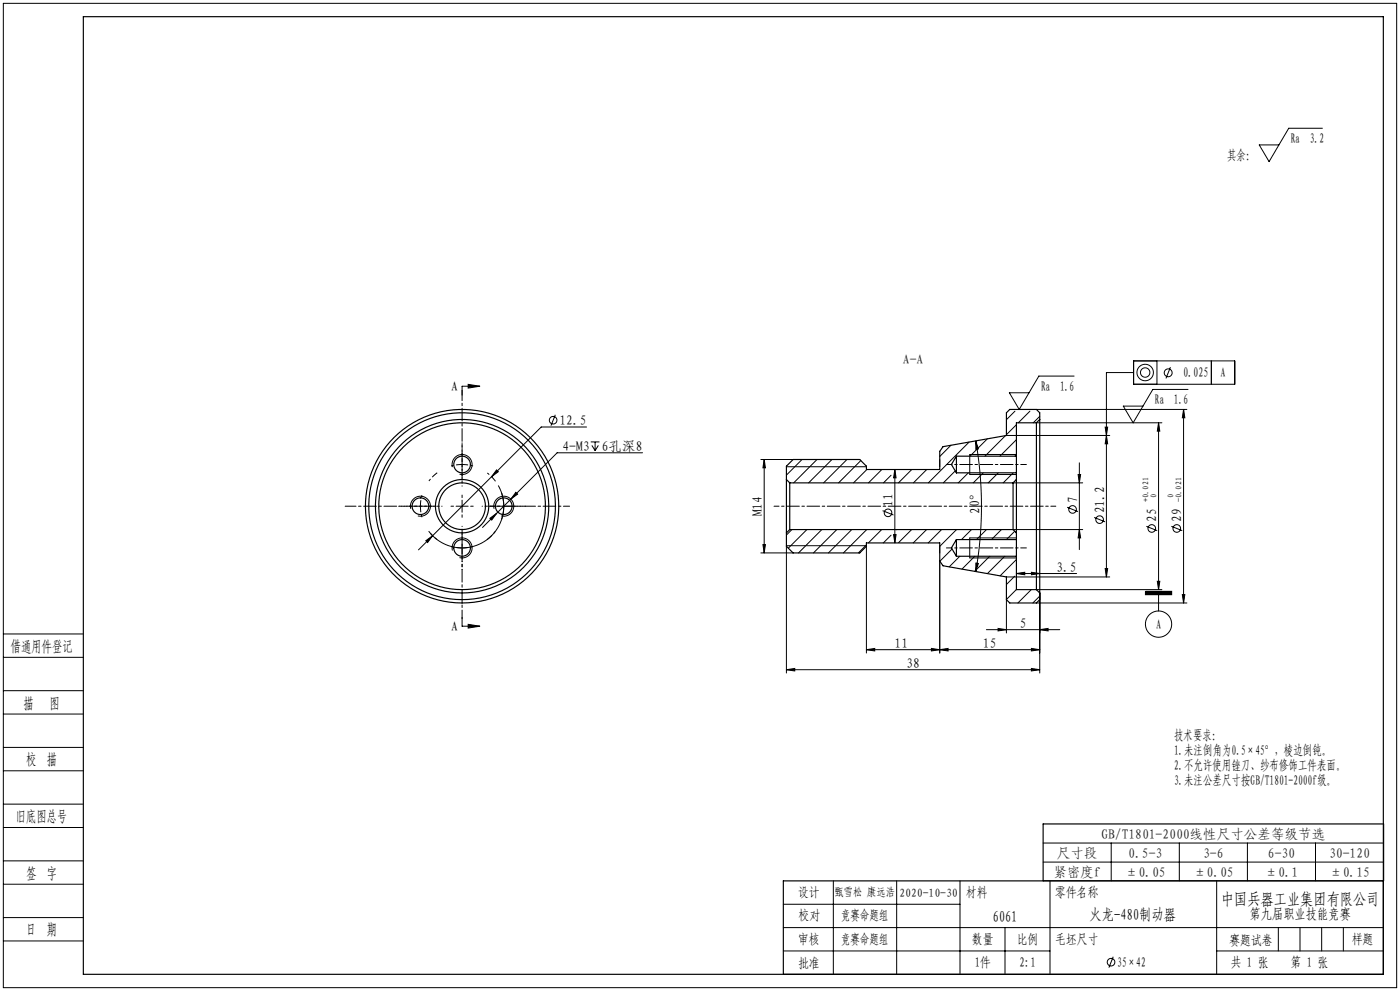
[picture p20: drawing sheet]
<svg xmlns="http://www.w3.org/2000/svg" width="420mm" height="297mm" viewBox="0 0 420 297" stroke-linecap="round" stroke-linejoin="round" font-family="sans-serif">
<defs><g id="words">
<text font-size="4.9" x="366.3" y="271.1">中国兵器工业集团有限公司</text>
<g font-size="4.7">
<text x="3.2" y="195.3">借通用件登记</text>
<text x="7.1" y="212.3">描</text>
<text x="14.8" y="212.3">图</text>
<text x="7.9" y="229.3">校 描</text>
<text x="4.7" y="246.3">旧底图总号</text>
<text x="7.9" y="263.3">签 字</text>
<text x="326.8" y="275.8">火龙-480制动器</text>
<text x="7.9" y="280.2">日 期</text>
<text x="297.8" y="276.2">6061</text>
</g>
<text font-size="4.2" x="374.8" y="275.5">第九届职业技能竞赛</text>
<g font-size="4.1">
<text x="368.1" y="47.9">其余：</text>
<text x="387.3" y="42.9">Ra 3.2</text>
<text x="354.9" y="113.1">0.025</text>
<text x="366.1" y="113.1">A</text>
<text x="135.4" y="117.2">A</text>
<text x="312.3" y="117.1">Ra 1.6</text>
<text x="346.5" y="121.1">Ra 1.6</text>
<text x="167.8" y="127.4">12.5</text>
<text x="168.7" y="135.1">4-M3</text>
<text x="180.5" y="135.1">6孔深8</text>
<text x="228.7" y="154.8" transform="rotate(-90 228.7 154.8)">M14</text>
<text x="267.9" y="151.8" transform="rotate(-90 267.9 151.8)">11</text>
<text x="293.9" y="154" transform="rotate(-91 293.9 154)">20°</text>
<text x="323.2" y="150.8" transform="rotate(-90 323.2 150.8)">7</text>
<text x="331.3" y="153.8" transform="rotate(-90 331.3 153.8)">21.2</text>
<text x="347" y="156.5" transform="rotate(-90 347 156.5)">25</text>
<text x="354.5" y="156.5" transform="rotate(-90 354.5 156.5)">29</text>
<text x="316.9" y="171.3">3.5</text>
<text x="135.4" y="189.1">A</text>
<text x="305.9" y="188.1">5</text>
<text x="346.8" y="188.5">A</text>
<text x="268.4" y="194.1">11</text>
<text x="294.9" y="194.1">15</text>
<text x="271.9" y="200.1">38</text>
<text x="352.2" y="221.9">技术要求：</text>
<text x="352.2" y="226.4">1.未注倒角为0.5×45°，棱边倒钝。</text>
<text x="352.2" y="230.9">2.不允许使用锉刀、纱布修饰工件表面。</text>
<text x="352.2" y="235.4">3.未注公差尺寸按GB/T1801-2000f级。</text>
<text x="239.4" y="268.7">设计</text>
<text x="289.8" y="268.8">材料</text>
<text x="316.6" y="268.8">零件名称</text>
<text x="239.5" y="275.8">校对</text>
<text x="252.3" y="275.7">竞赛命题组</text>
<text x="239.4" y="282.8">审核</text>
<text x="252.3" y="282.8">竞赛命题组</text>
<text x="291.6" y="282.9">数量</text>
<text x="305.1" y="282.9">比例</text>
<text x="316.6" y="282.9">毛坯尺寸</text>
<text x="368.8" y="283.2">赛题试卷</text>
<text x="405.5" y="283">样题</text>
<text x="239.4" y="290.1">批准</text>
<text x="292.4" y="289.8">1件</text>
<text x="305.9" y="289.8">2:1</text>
<text x="335.2" y="289.8">35×42</text>
<text x="369.2" y="289.9">共 1 张</text>
<text x="387.1" y="289.9">第 1 张</text>
</g>
<g font-size="4.1" fill="#191924">
<text x="270.9" y="109">A-A</text>
<text x="330.4" y="251.5">GB/T1801-2000线性尺寸公差等级节选</text>
<text x="317" y="257.2">尺寸段</text>
<text x="338.5" y="257.2">0.5-3</text>
<text x="361" y="257.2">3-6</text>
<text x="380.4" y="257.2">6-30</text>
<text x="398.8" y="257.2">30-120</text>
<text x="316" y="262.9">紧密度f</text>
<text x="337.5" y="262.9">±0.05</text>
<text x="357.9" y="262.9">±0.05</text>
<text x="379.4" y="262.9">±0.1</text>
<text x="398.8" y="262.9">±0.15</text>
</g>
<g font-size="3.5">
<text x="250.4" y="268.6">甄雪松 康远浩</text>
<text x="269.8" y="268.8">2020-10-30</text>
</g>
<g font-size="2.4">
<text x="347" y="149.2" transform="rotate(-90 347 149.2)">0</text>
<text x="352.1" y="149.2" transform="rotate(-90 352.1 149.2)">0</text>
<text x="344.6" y="150.4" transform="rotate(-90 344.6 150.4)">+0.021</text>
<text x="354.5" y="150.4" transform="rotate(-90 354.5 150.4)">-0.021</text>
</g>
</g></defs>
<g fill="none" stroke="#000" stroke-width=".3">
<path d="M1 1h418v295h-418zM396.7 38.4h-10.1l-5.9 10-2.9-5h5.9M140.4 115.2l3.5 .6-3.5 .5zM143.9 115.8h-5.3v2.6M322.2 112.7h-10.5l-5.9 10-3-5h5.9M340.1 108.2h30.3v7h-30.3zM340.1 111.7h-8.2v61.2M347.1 108.2v7M351.1 110l-1.3 3.4M356.4 116.7h-10.6l-5.9 10-2.9-5h5.9M363.4 108.2v7M135.7 140a3 3 0 0 1 2.7-3.8 3 3 0 0 1 3.2 3.3 3 3 0 0 1-3.7 2.6"/>
<path d="M166.6 124.3l-1.3 3.3M176 128h-13.6l-36.9 36.8M177.2 132.4h2.6M177.6 133.5l.9 1.5M178.5 132.4v2.6M179.5 133.5l-1 1.5M192.8 135.7h-25.7l-22.3 22.4M228.3 137.7h9.6M229.3 137.7v28M229.3 137.7l.3 2.5h-.7zM235.9 139.9h24M240.6 137.7l-4.7 4.7"/>
<path d="M245.1 137.7l-7 7M249.6 137.7l-7 7M254.1 137.7l-7 7M258.2 138l-6.6 6.7M281.9 137.7v2.2M285.3 133.4l-3.4 3.4M290.7 132.5l-12.2 12.2M292.7 132.1l.8 2.4-.7 .2zM292.7 132.1a112.7 112.7 0 0 1 0 39.2M296.2 131.5l-5.2 5.2M301.6 130.6l-6.1 6.1M301.9 130.5h31"/>
<path d="M304.5 123.2l-2.6 2.6M304.9 136.2h-14v.5v5.5h14M304.9 127.3l-3 3M304.9 131.8l-4.9 4.9M304.9 136.3l-.4 .4M309 123.2l-3.5 3.5M310.9 122.7h45.2M310.9 126.7h37.7M311.9 124.8l-1.9 1.9M323.8 138.7v26M331.5 128h.8l-.4 2.5zM331.9 130.5l.4 2.5h-.8z"/>
<path d="M347.6 126.7l.3 2.5h-.7zM347.6 126.7v50M355.1 122.7l.3 2.5h-.7zM355.1 122.7v58M123.2 152.5a3 3 0 0 1 2.7-3.8 3 3 0 0 1 3.2 3.3 3 3 0 0 1-3.7 2.6M147 155.3l2-1.5-1.5 2.1zM147.1 151.7h8M148.2 152.5a3 3 0 0 1 2.7-3.8 3 3 0 0 1 3.2 3.3 3 3 0 0 1-3.7 2.6M149 140.8l.5 .6-2 1.5zM149.5 145.5a12.5 12.5 0 0 1-3.7 16.4 12.5 12.5 0 0 1-16.7-2.1M150.5 147.8a12.5 12.5 0 0 1 0 7.8M154.8 147.6l.5 .5-2.1 1.5z"/>
<path d="M237.6 158.7l-1.7 1.7M242.1 158.7l-5.6 5.6M246.6 158.7l-7 7M251 158.7l-7 7M255.5 158.7l-7 7M260 158.7l-7 7M260.1 140.7l-4 4M264.5 158.7l-4 4M264.6 140.7l-4 4M264.8 153l3.2 1.3M267.3 142.4l-2.3 2.3M268.4 140.7v22"/>
<path d="M268.4 140.7l.4 2.5h-.7zM269 158.7l-.1 .1M273.5 158.7l-3.9 3.9M273.5 140.7l-4 4M278 158.7l-4 4M278 140.7l-4 4M282.5 158.7l-4 4M286.6 141.1l-3.6 3.6M287 158.7l-5.1 5.1M290.5 141.7l-3 3M291.5 158.7l-3 3M295 141.7l-3 3"/>
<path d="M295.9 158.7l-3 3M299.5 141.7l-3 3M300.4 158.7l-3 3M303.9 144.7h20.9M303.9 158.7h20.9M304 141.7l-3 3M304.4 159.2l-2.5 2.5M320.1 152l3.3 1.3M323.4 142.2h.8l-.4 2.5zM323.8 158.7l.4 2.5h-.8zM328.3 155.1l3.2 1.3M343.9 157.7l3.3 1.3"/>
<path d="M351.4 157.7l3.3 1.3M127.8 162.1l2-1.5-1.5 2zM135.7 165a3 3 0 0 1 2.7-3.8 3 3 0 0 1 3.2 3.3 3 3 0 0 1-3.7 2.6M228.3 165.7h9.6M228.9 163.2h.7l-.3 2.5zM235.9 163.7v38M235.9 163.5h24M259.9 163.3l-2.4 2.4M259.9 163.7v32M267.3 160.4l-2.3 2.3M268.1 160.2h.7l-.4 2.5zM281.9 168.2v27.5"/>
<path d="M281.9 163.5v2.2M285.6 164.5l-3.6 3.7M287.9 166.7l-3.1 3.2M292.4 166.7l-3.8 3.9M292.8 168.8l.7 .1-.8 2.4zM296.9 166.7l-4.5 4.5M301.4 166.7l-5.2 5.2M301.9 172.9h31M304.4 172.7l-2.5 2.5M304.9 171.9l2.5-.4v.8zM304.9 171.9h18.1M304.9 161.2h-14v.5v5.5h14"/>
<path d="M304.9 176.7l-3 3v10M304.9 167.7l-4.9 4.9M309.4 176.7l-4 4M309.4 171.5l2.5 .4-2.5 .4zM310.9 176.7h37.7M311.9 177.7v24M311.9 178.7l-2 2M331.5 170.4h.8l-.4 2.5zM343.6 177.2h7.9v1h-7.9zM347.2 174.2h.7l-.3 2.5zM347.6 178.2v4.9M354.7 178.2h.7l-.3 2.5z"/>
<path d="M1 197h24M1 190h24M138.6 185v2.7h5.3M140.4 187.1l3.5 .6-3.5 .5zM259.9 194.7l2.5-.4v.8zM259.9 194.7h52M279.4 194.3l2.5 .4-2.5 .4zM281.9 194.7l2.5-.4v.8zM295.9 188.7h22M299.4 188.3l2.5 .4-2.5 .4zM309.4 194.3l2.5 .4-2.5 .4zM310.9 180.7h45.2"/>
<path d="M311.9 188.7l2.5-.4v.8zM1 214h24M1 207h24M235.9 200.7l2.5-.4v.8zM235.9 200.7h76M309.4 200.3l2.5 .4-2.5 .4zM1 231h24M1 224h24M1 258h24M1 248h24M1 241h24M312.9 258.4h102.2"/>
<path d="M312.9 252.7h102.2M333.4 252.7v11.3M353.8 252.7v11.3M374.2 252.7v11.3M394.7 252.7v11.3M1 275h24M1 265h24M235 271h53M235 278h180M250 264v28M269 264v28M288 264v28"/>
<path d="M301.5 278v14M315 264v28M365 264v28M383.5 278v7M390 278v7M396.5 278v7M403 278v7M1 282h24M235 285h80M334 286.7l-1.3 3.3M365 285h50"/>
<circle cx="343.6" cy="111.6" r="2.47"/>
<circle cx="343.6" cy="111.6" r="1.41"/>
<circle cx="350.5" cy="111.7" r="1.18"/>
<circle cx="165.9" cy="125.9" r="1.14"/>
<circle cx="266.4" cy="153.7" r="1.14"/>
<circle cx="321.8" cy="152.7" r="1.14"/>
<circle cx="329.9" cy="155.7" r="1.14"/>
<circle cx="345.5" cy="158.4" r="1.14"/>
<circle cx="353" cy="158.4" r="1.14"/>
<circle cx="347.6" cy="187" r="3.9"/>
<circle cx="333.3" cy="288.4" r="1.14"/>
</g>
<path d="M138.6 139.2l-2 .2-1.9 .4M138.6 139.2l2 .2 2 .4M126.1 151.7l.2 2 .5 1.9M126.1 151.7l.2-2 .5-1.9M138.6 164.2l2-.1 2-.5M138.6 164.2l-2-.1-1.9-.5" fill="none" stroke="#000" stroke-width=".3" stroke-dasharray="3.8 .8 .8 .8" stroke-dashoffset="2" stroke-linecap="butt"/>
<path d="M128.6 159.2l2.6 2.5M131.2 141.7l-2.6 2.5M148.7 144.2l-2.6-2.5M146.1 161.7l2.6-2.5" fill="none" stroke="#000" stroke-width=".3" stroke-dasharray="3.8 .8 .8 .8" stroke-dashoffset="1.8" stroke-linecap="butt"/>
<g fill="none" stroke="#000" stroke-width=".35">
<path d="M25 5h390v287h-390zM286.9 136.7v5M286.9 136.7h18M286.9 136.7l-1.5 2.5 1.5 2.5M304.9 136.7v5M310.9 126.7v50M310.9 126.7h-6v10M311.9 125.7v52M311.9 125.7v-2l-1-1h-8l-1 1v6.8l-19 3.4-1 1.4v5.4h-22v-1l-2-2h-20l-2 2v4M311.9 125.7l-1 1M235.9 143.7v16M235.9 143.7l1 1"/>
<path d="M235.9 159.7v4l2 2h20l2-2v-1h22v5.5l1 1.4 19 3.3v6.8l1 1h8l1-1v-2M236.9 144.7v14M236.9 158.7l-1 1M236.9 144.7h67M236.9 158.7h67M286.9 141.7h18M303.9 144.7v14M303.9 158.7l1 1M304.9 143.7v16M304.9 141.7v2M304.9 159.7v2M304.9 143.7l-1 1"/>
<path d="M286.9 161.7v5M286.9 161.7h18M286.9 161.7l-1.5 2.5 1.5 2.5M286.9 166.7h18M304.9 161.7v5M304.9 166.7v10h6M310.9 176.7l1 1M312.9 264v-17.1h102.2v17.1h-180.1v28"/>
<circle cx="138.6" cy="139.2" r="2.5"/>
<circle cx="126.1" cy="151.7" r="2.5"/>
<circle cx="138.6" cy="151.7" r="28"/>
<circle cx="138.6" cy="151.7" r="25"/>
<circle cx="138.6" cy="151.7" r="8"/>
<circle cx="138.6" cy="151.7" r="26"/>
<circle cx="138.6" cy="151.7" r="29"/>
<circle cx="138.6" cy="151.7" r="7"/>
<circle cx="151.1" cy="151.7" r="2.5"/>
<circle cx="138.6" cy="164.2" r="2.5"/>
</g>
<path d="M138.6 135.2v-2.5M122.1 151.7h-2.5M130.1 151.7h2.5M138.6 143.2v2.5M147.1 151.7h-2.5M155.1 151.7h2.5M138.6 168.2v2.5M138.6 160.2v-2.5" fill="none" stroke="#000" stroke-width=".3" stroke-dasharray="3.8 .8 .8 .8" stroke-dashoffset="3.7"/>
<path d="M138.6 139.2v-4M138.6 139.2v4M126.1 151.7h-4M126.1 151.7h4M138.6 151.7v-4M138.6 151.7h-4M138.6 151.7v4M138.6 151.7h4M146.6 151.7h24.3M138.6 164.2v4M138.6 164.2v-4" fill="none" stroke="#000" stroke-width=".3" stroke-dasharray="3.8 .8 .8 .8" stroke-dashoffset="2"/>
<path d="M138.6 143.7v-26.7" fill="none" stroke="#000" stroke-width=".3" stroke-dasharray="3.8 .8 .8 .8" stroke-dashoffset=".7"/>
<path d="M130.6 151.7h-27" fill="none" stroke="#000" stroke-width=".3" stroke-dasharray="3.8 .8 .8 .8" stroke-dashoffset=".6"/>
<path d="M138.6 159.7v25.7" fill="none" stroke="#000" stroke-width=".3" stroke-dasharray="3.8 .8 .8 .8" stroke-dashoffset="1.3"/>
<path d="M232.2 151.7h84.5" fill="none" stroke="#000" stroke-width=".3" stroke-dasharray="3.8 .8 .8 .8" stroke-dashoffset="2.3"/>
<path d="M307.9 139.2h-24M283.9 164.2h24" fill="none" stroke="#000" stroke-width=".3" stroke-dasharray="3.8 .8 .8 .8" stroke-dashoffset="2.1"/>
<g fill="#000">
<path d="M343.6 177.2h7.9v1h-7.9z"/>
<path d="M140.4 115.2l3.5 .6-3.5 .5zM140.4 187.1l3.5 .6-3.5 .5z"/>
<path d="M355.1 122.7l.3 2.5h-.7zM354.7 178.2h.7l-.3 2.5zM347.6 126.7l.3 2.5h-.7zM347.2 174.2h.7l-.3 2.5zM323.4 142.2h.8l-.4 2.5zM323.8 158.7l.4 2.5h-.8zM229.3 137.7l.3 2.5h-.7zM228.9 163.2h.7l-.3 2.5zM268.4 140.7l.4 2.5h-.7zM268.1 160.2h.7l-.4 2.5zM331.9 130.5l.4 2.5h-.8zM331.5 170.4h.8l-.4 2.5zM331.5 128h.8l-.4 2.5z"/>
<path d="M127.8 162.1l.5 .5 1.5-2zM149 140.8l-1.5 2.1 2-1.5zM147 155.3l.5 .6 1.5-2.1zM154.8 147.6l-1.6 2 2.1-1.5z"/>
<path d="M292.8 168.8l.7 .1-.8 2.4zM292.7 132.1l.8 2.4-.7 .2z"/>
<path d="M259.9 194.7l2.5-.4v.8zM279.4 194.3l2.5 .4-2.5 .4z"/>
<path d="M311.9 188.7l2.5-.4v.8zM299.4 188.3l2.5 .4-2.5 .4zM309.4 171.5l2.5 .4-2.5 .4zM304.9 171.9l2.5-.4v.8zM309.4 194.3l2.5 .4-2.5 .4zM281.9 194.7l2.5-.4v.8zM309.4 200.3l2.5 .4-2.5 .4zM235.9 200.7l2.5-.4v.8z"/>
</g>
<use href="#words"/>
</svg>
